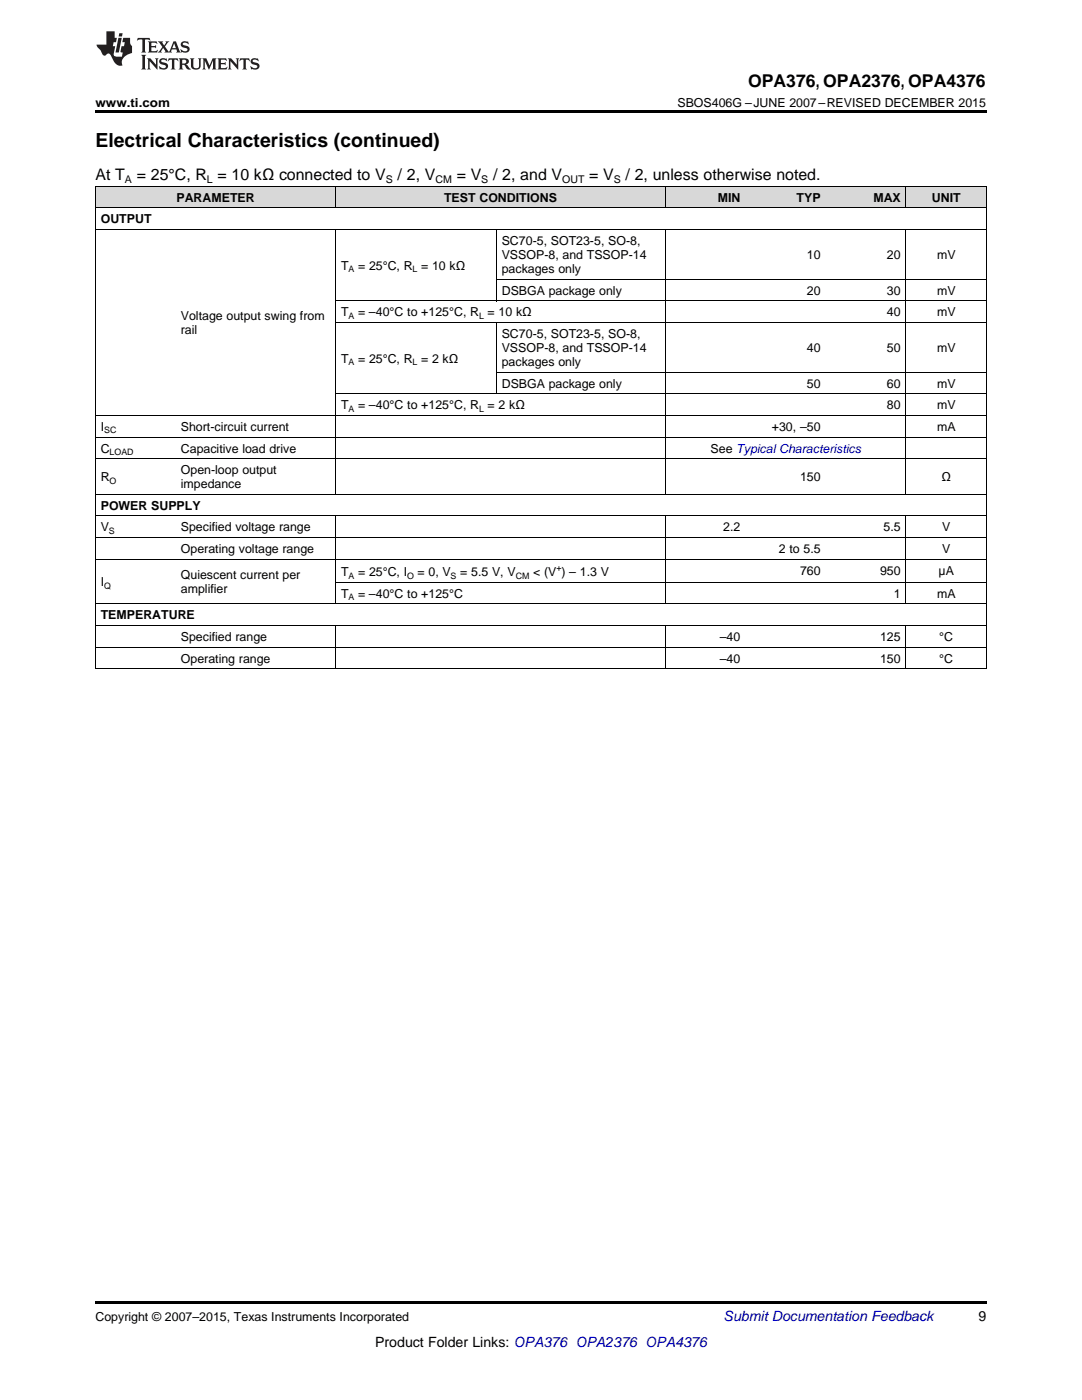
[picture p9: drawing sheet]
<svg xmlns="http://www.w3.org/2000/svg" width="216mm" height="279mm" viewBox="0 0 216 279" stroke-linecap="round" stroke-linejoin="round" font-family="sans-serif">
<defs><g id="words">
<text font-size="3.9" x="19" y="29.3">Electrical Characteristics (continued)</text>
<text font-size="3.5" x="149.3" y="17.3">OPA376, OPA2376, OPA4376</text>
<g font-size="3.2">
<text x="19" y="36">At T</text>
<text x="27.3" y="36">= 25°C, R = 10 kΩ connected to V</text>
<text x="79.3" y="36">/ 2, V</text>
<text x="91.1" y="36">= V</text>
<text x="98.4" y="36">/ 2, and V</text>
<text x="117.6" y="36">= V</text>
<text x="124.8" y="36">/ 2, unless otherwise noted.</text>
</g>
<text font-size="2.8" fill="#0000c8" x="144.4" y="263.6">Submit Documentation Feedback</text>
<g font-size="2.8">
<text x="195.3" y="263.6">9</text>
<text x="74.9" y="268.9">Product Folder Links: OPA376 OPA2376 OPA4376</text>
</g>
<g font-size="2.5">
<text x="19" y="21.4">www.ti.com</text>
<text x="135.2" y="21.4">SBOS406G –JUNE 2007–REVISED DECEMBER 2015</text>
<text x="35.2" y="40.3">PARAMETER</text>
<text x="88.6" y="40.3">TEST CONDITIONS</text>
<text x="143.2" y="40.3">MIN</text>
<text x="159" y="40.3">TYP</text>
<text x="174.3" y="40.3">MAX</text>
<text x="185.9" y="40.3">UNIT</text>
<text x="20.1" y="44.6">OUTPUT</text>
<text x="68.1" y="53.9">T</text>
<text x="71.5" y="53.9">= 25°C, R = 10 kΩ</text>
<text x="100.1" y="48.9">SC70-5, SOT23-5, SO-8,</text>
<text x="100.1" y="51.7">VSSOP-8, and TSSOP-14</text>
<text x="161" y="51.7">10</text>
<text x="177" y="51.7">20</text>
<text x="187" y="51.7">mV</text>
<text x="100.1" y="54.5">packages only</text>
<text x="100.1" y="58.8">DSBGA package only</text>
<text x="161" y="58.8">20</text>
<text x="177" y="58.8">30</text>
<text x="187" y="58.8">mV</text>
<text x="36.1" y="63.9">Voltage output swing from</text>
<text x="68.1" y="63.1">T</text>
<text x="71.5" y="63.1">= –40°C to +125°C, R = 10 kΩ</text>
<text x="177" y="63.1">40</text>
<text x="187" y="63.1">mV</text>
<text x="36.1" y="66.7">rail</text>
<text x="100.1" y="67.5">SC70-5, SOT23-5, SO-8,</text>
<text x="100.1" y="70.3">VSSOP-8, and TSSOP-14</text>
<text x="161" y="70.3">40</text>
<text x="177" y="70.3">50</text>
<text x="187" y="70.3">mV</text>
<text x="68.1" y="72.4">T</text>
<text x="71.5" y="72.4">= 25°C, R = 2 kΩ</text>
<text x="100.1" y="73.1">packages only</text>
<text x="100.1" y="77.4">DSBGA package only</text>
<text x="161" y="77.4">50</text>
<text x="177" y="77.4">60</text>
<text x="187" y="77.4">mV</text>
<text x="68.1" y="81.7">T</text>
<text x="71.5" y="81.7">= –40°C to +125°C, R = 2 kΩ</text>
<text x="177" y="81.7">80</text>
<text x="187" y="81.7">mV</text>
<text x="20.1" y="86">I</text>
<text x="36.1" y="86">Short-circuit current</text>
<text x="154" y="86">+30, –50</text>
<text x="187" y="86">mA</text>
<text x="20.1" y="90.3">C</text>
<text x="36.1" y="90.3">Capacitive load drive</text>
<text x="36.1" y="94.6">Open-loop output</text>
<text x="141.8" y="90.3">See Typical Characteristics</text>
<text x="20.1" y="96">R</text>
<text x="20.1" y="101.7">POWER SUPPLY</text>
<text x="36.1" y="97.4">impedance</text>
<text x="159.6" y="96">150</text>
<text x="187.9" y="96">Ω</text>
<text x="20.1" y="106">V</text>
<text x="36.1" y="106">Specified voltage range</text>
<text x="144.3" y="106">2.2</text>
<text x="176.3" y="106">5.5</text>
<text x="188" y="106">V</text>
<text x="36.1" y="110.3">Operating voltage range</text>
<text x="155.4" y="110.3">2 to 5.5</text>
<text x="188" y="110.3">V</text>
<text x="20.1" y="117">I</text>
<text x="36.1" y="115.6">Quiescent current per</text>
<text x="36.1" y="118.4">amplifier</text>
<text x="68.1" y="115">T</text>
<text x="68.1" y="119.3">T</text>
<text x="71.5" y="115">= 25°C, I</text>
<text x="71.5" y="119.3">= –40°C to +125°C</text>
<text x="83.3" y="115">= 0, V</text>
<text x="91.8" y="115">= 5.5 V, V</text>
<text x="106.4" y="115">&lt; (V ) – 1.3 V</text>
<text x="159.6" y="114.8">760</text>
<text x="175.6" y="114.8">950</text>
<text x="178.4" y="119.3">1</text>
<text x="187" y="119.3">mA</text>
<text x="187.3" y="114.8">μA</text>
<text x="20.1" y="123.6">TEMPERATURE</text>
<text x="36.1" y="127.9">Specified range</text>
<text x="143.6" y="127.9">–40</text>
<text x="175.6" y="127.9">125</text>
<text x="187.4" y="127.9">°C</text>
<text x="36.1" y="132.2">Operating range</text>
<text x="143.6" y="132.2">–40</text>
<text x="175.6" y="132.2">150</text>
<text x="187.4" y="132.2">°C</text>
<text x="19" y="263.6">Copyright © 2007–2015, Texas Instruments Incorporated</text>
</g>
<g font-size="2.1">
<text x="24.9" y="36.6">A</text>
<text x="41.3" y="36.6">L</text>
<text x="77" y="36.6">S</text>
<text x="86.9" y="36.6">CM</text>
<text x="96" y="36.6">S</text>
<text x="112.2" y="36.6">OUT</text>
<text x="122.5" y="36.6">S</text>
</g>
<g font-size="1.8">
<text x="69.6" y="54.4">A</text>
<text x="82.3" y="54.4">L</text>
<text x="69.6" y="63.6">A</text>
<text x="95.6" y="63.6">L</text>
<text x="69.6" y="72.9">A</text>
<text x="82.3" y="72.9">L</text>
<text x="69.6" y="82.2">A</text>
<text x="95.6" y="82.2">L</text>
<text x="20.8" y="86.5">SC</text>
<text x="21.9" y="90.8">LOAD</text>
<text x="21.9" y="96.5">O</text>
<text x="21.7" y="106.5">S</text>
<text x="20.8" y="117.5">Q</text>
<text x="69.6" y="115.5">A</text>
<text x="69.6" y="119.8">A</text>
<text x="81.2" y="115.5">O</text>
<text x="89.9" y="115.5">S</text>
<text x="102.9" y="115.5">CM</text>
<text x="111" y="114">+</text>
</g>
</g></defs>
<g fill="#d8d8d8">
<path d="M19 37.3h16v4.3h-16z"/>
<path d="M35 37.3h32v4.3h-32z"/>
<path d="M67 37.3h32.1v4.3h-32.1z"/>
<path d="M99.1 37.3h33.7v4.3h-33.7z"/>
<path d="M132.8 37.3h16v4.3h-16z"/>
<path d="M148.8 37.3h16v4.3h-16z"/>
<path d="M164.8 37.3h16v4.3h-16z"/>
<path d="M180.8 37.3h16v4.3h-16z"/>
</g>
<path d="M19 22h177.8v.5h-177.8zM19 259.7h177.8v.5h-177.8z" fill="#000"/>
<g fill="none" stroke="#000" stroke-width=".2">
<path d="M19 37.2h177.8v96.3M19.1 37.2v96.3M67 37.2v4.4M132.8 37.2v4.4M180.8 37.2v4.4M19 45.8h177.8M19 41.5h177.8M67 45.9v52.8M99 45.9v14.2M99.1 55.8h97.7M132.8 45.9v52.8M180.8 45.9v52.8"/>
<path d="M67 78.6h129.8M67 64.4h129.8M67 60.1h129.8M99 64.4v14.3M99.1 74.3h97.7M19 98.7h177.8M19 91.5h177.8M19 87.2h177.8M19 82.9h177.8M19 111.6h177.8M19 107.3h177.8M19 103h177.8"/>
<path d="M67 103v17.6M67 116.2h129.8M132.8 103v17.6M180.8 103v17.6M19 133.4h177.8M19 129.1h177.8M19 124.8h177.8M19 120.5h177.8M67 124.9v8.6M132.8 124.9v8.6M180.8 124.9v8.6"/>
</g>
<g fill="#231f20">
<path d="M27.5 7.6l-.1 .5 .4-.2h.6v.1v2.1l-.2 .4h1l-.3-.4v-2.1l.1-.1h.5l.5 .2-.2-.5zM29.5 8.3l.2 .3v1.5l-.2 .4h1.8l.2-.6a1.04 1.04 0 0 1-1.3 .2v-.7h.6l.3 .2v-.6l-.3 .2h-.6v-.6l.8-.1 .4 .3-.2-.5zM31.5 8.3l.9 1.1-.9 1.1h.8l-.2-.2 .5-.7 .4 .7-.2 .2h1.5l-.1-.2 .1-.4h.9l.1 .4-.2 .2h1l-.3-.3-.7-1.9h-.5l-.9 2-.8-1 .9-1h-.8l.1 .3-.3 .5-.4-.6 .2-.2zM34.7 8.6l.4 1h-.7zM36.3 8.4a.63 .63 0 0 0-.2 .7 .63 .63 0 0 0 .6 .4l.6 .2 .1 .2a.75 .75 0 0 1-.7 .4 .75 .75 0 0 1-.6-.5l.1 .7 .1-.1a1.11 1.11 0 0 0 1.5-.6 1.13 1.13 0 0 0-1.2-.8l-.1-.4a1.04 1.04 0 0 1 1.2 .2l-.2-.5-.1 .1-.5-.2zM28.2 10.9l.2 .4v2.2l-.2 .4h1l-.3-.4v-2.2l.3-.4zM29.3 11.6l.3 .4v1.5l-.3 .4h.8l-.2-.4v-1.3l1.5 1.7v-1.9l.2-.4h-.7l.2 .4v.9l-1.1-1.3zM32 11.8a.62 .62 0 0 0-.2 .7 .62 .62 0 0 0 .6 .4l.6 .1 .1 .3a.76 .76 0 0 1-.7 .3 .76 .76 0 0 1-.6-.4l.1 .7 .1-.1a1.11 1.11 0 0 0 1.5-.6 1.13 1.13 0 0 0-1.2-.8l-.1-.4a1.04 1.04 0 0 1 1.2 .2l-.2-.6-.1 .1-.5-.1zM33.7 11.6l-.2 .6a.61 .61 0 0 1 .8-.3v1.6l-.2 .4h.9l-.2-.4v-1.6a.63 .63 0 0 1 .8 .3l-.2-.6zM35.6 11.6l.3 .4v1.5l-.3 .4h1l-.2-.2v-.8l.5 .2a.76 .76 0 0 0 1.2 .7l-1-1a.58 .58 0 0 0 .6-.5 .58 .58 0 0 0-.5-.6zM36.4 11.9h.1a.45 .45 0 0 1 .5 .1 .45 .45 0 0 1 .1 .5l-.7 .2zM37.9 11.6l.2 .2a2.17 2.17 0 0 0 .3 1.9 .99 .99 0 0 0 1.6-.6v-1.1l.2-.4h-.7l.2 .2a1.92 1.92 0 0 1-.2 1.8 .6 .6 0 0 1-.9-.5v-1.1l.2-.4zM40.4 11.6l.2 .4v1.5l-.2 .4h.7l-.2-.4v-1.4l.8 1.8 .8-1.8v1.4l-.2 .4h.9l-.2-.4v-1.5l.2-.4h-.8l-.6 1.5-.6-1.5zM43.4 11.6l.2 .4v1.5l-.2 .4h1.8l.2-.6a1.04 1.04 0 0 1-1.3 .1v-.6h.5l.4 .2v-.6l-.4 .2h-.5v-.7h.8l.3 .3-.1-.6zM45.5 11.6l.2 .4v1.5l-.2 .4h.7l-.2-.4v-1.3l1.5 1.7v-1.9l.2-.4h-.7l.2 .4v.9l-1.1-1.3zM47.9 11.6l-.1 .6a.61 .61 0 0 1 .8-.3v1.6l-.3 .4h1l-.3-.4 .1-1.6a.63 .63 0 0 1 .7 .3l-.1-.6zM50.2 11.8a.62 .62 0 0 0-.2 .7 .62 .62 0 0 0 .6 .4l.6 .1 .2 .3a.76 .76 0 0 1-.8 .3 .76 .76 0 0 1-.6-.4l.1 .7 .2-.1a1.11 1.11 0 0 0 1.5-.6 1.13 1.13 0 0 0-1.3-.8l-.1-.4a1.04 1.04 0 0 1 1.2 .2l-.1-.6-.2 .1-.5-.1z"/>
<path d="M21.2 6.3v2.6h-1.9l.1 .4 .7 .9a.91 .91 0 0 0 1 .8 .56 .56 0 0 1 .5-.3 .56 .56 0 0 1 .5 .3l.4 .8a1.53 1.53 0 0 0 1.9 1.2 1.54 1.54 0 0 1 1-2.1l.9-.3v-1.4a1.52 1.52 0 0 1-.3-1.6h-1.4l-.2 .8h.5l-.2 .8h-.4l-.2 1v.2l.4 .1-.2 .8a1.93 1.93 0 0 1-1.6-.3l.3-1.8h-.5l.2-.8h.4l.2-.8h-.4v-1.3zM23.6 7.6l-.6 2.9h.7l.6-2.9zM23.8 6.6l-.1 .7h.6l.2-.7z"/>
</g>
<use href="#words"/>
</svg>
